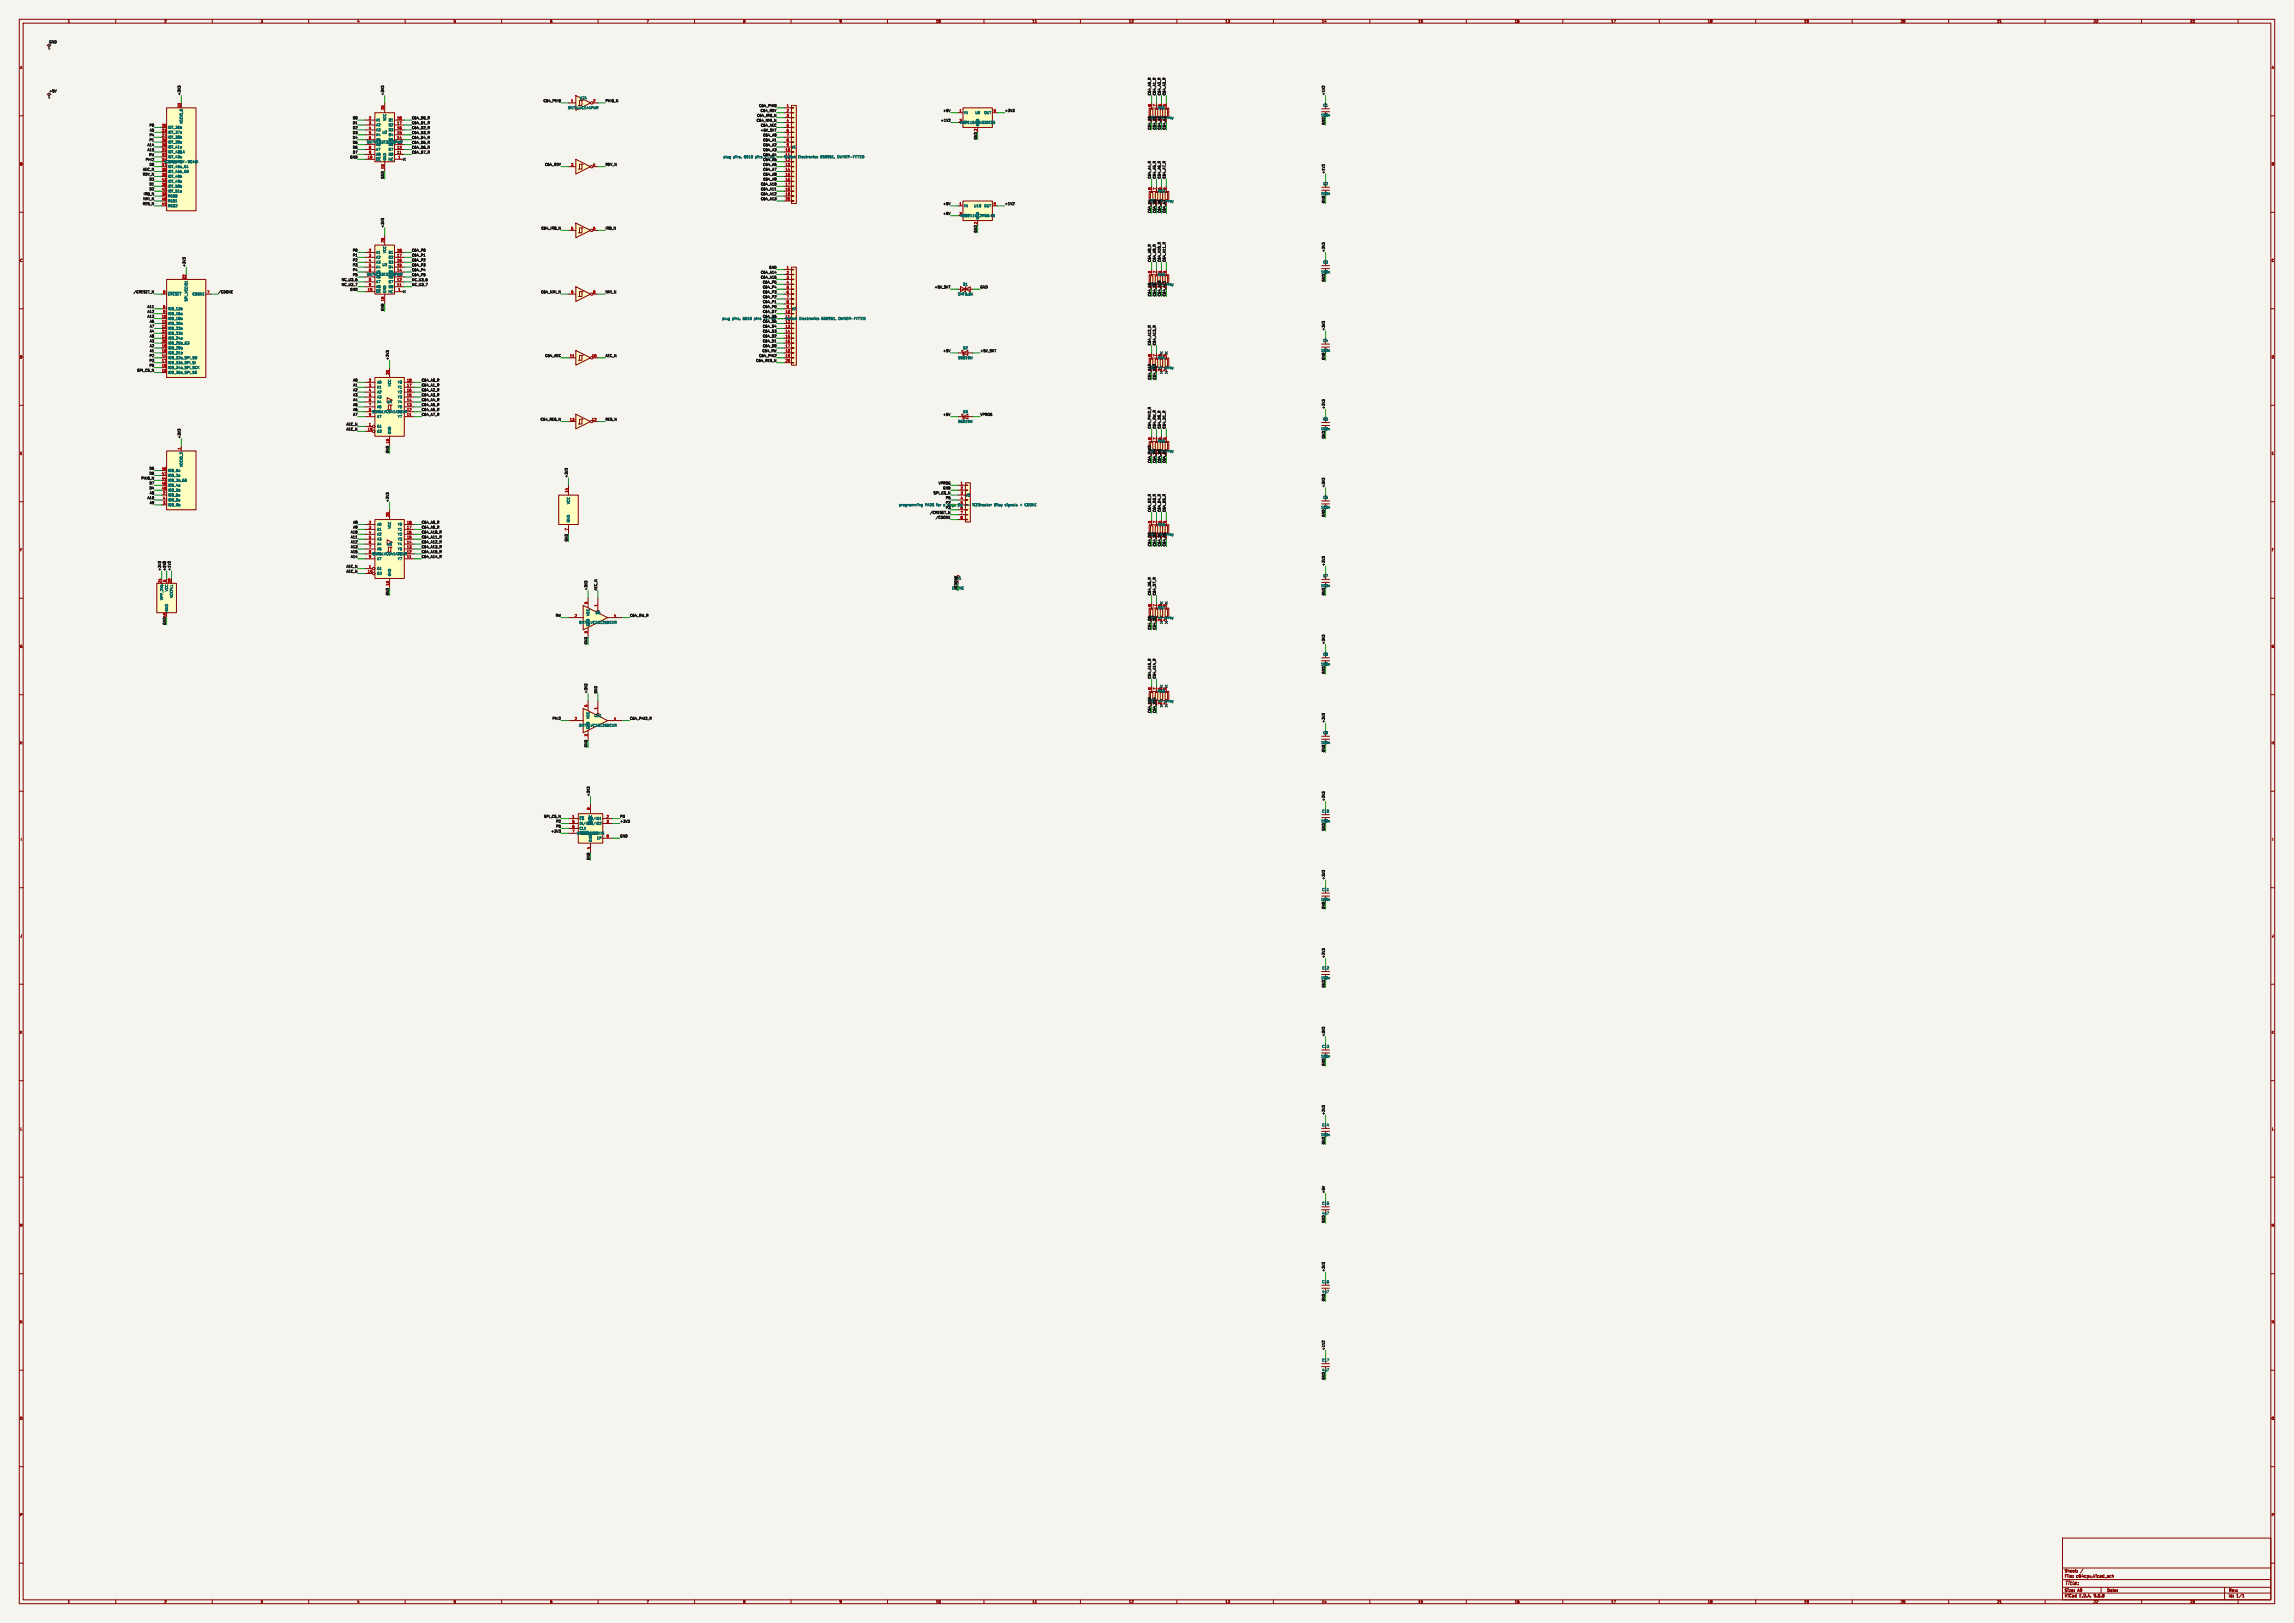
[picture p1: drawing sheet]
<svg xmlns="http://www.w3.org/2000/svg" width="1189mm" height="841mm" viewBox="0 0 1189 841" stroke-linecap="round" stroke-linejoin="round" font-family="sans-serif">
<defs><g id="words">
<text font-size="2.8" fill="#840000" x="1070" y="822">Title:</text>
<g font-size="2.1" fill="#840000">
<text x="1070" y="815">Sheet:</text>
<text x="1070" y="818">File:</text>
<text x="1076" y="818">c64cpu.kicad_sch</text>
<text x="1070" y="828">KiCad</text>
<text x="1070" y="825">Size:</text>
<text x="1077" y="825">A0</text>
<text x="1078" y="828">E.D.A.</text>
<text x="1085" y="828">9.0.8</text>
<text x="1092" y="825">Date:</text>
<text x="1155" y="825">Rev:</text>
<text x="1155" y="828">Id:</text>
<text x="1159" y="828">1/1</text>
</g>
<g font-size="1.8" fill="#840000">
<text x="35" y="12">1</text>
<text x="85" y="12">2</text>
<text x="135" y="12">3</text>
<text x="185" y="12">4</text>
<text x="235" y="12">5</text>
<text x="285" y="12">6</text>
<text x="335" y="12">7</text>
<text x="385" y="12">8</text>
<text x="435" y="12">9</text>
<text x="485" y="12">10</text>
<text x="535" y="12">11</text>
<text x="585" y="12">12</text>
<text x="635" y="12">13</text>
<text x="685" y="12">14</text>
<text x="735" y="12">15</text>
<text x="785" y="12">16</text>
<text x="835" y="12">17</text>
<text x="885" y="12">18</text>
<text x="935" y="12">19</text>
<text x="985" y="12">20</text>
<text x="1035" y="12">21</text>
<text x="1085" y="12">22</text>
<text x="1135" y="12">23</text>
<text x="10" y="36">A</text>
<text x="1177" y="36">A</text>
<text x="10" y="86">B</text>
<text x="1177" y="86">B</text>
<text x="10" y="136">C</text>
<text x="1177" y="136">C</text>
<text x="10" y="186">D</text>
<text x="1177" y="186">D</text>
<text x="10" y="236">E</text>
<text x="1177" y="236">E</text>
<text x="10" y="286">F</text>
<text x="1177" y="286">F</text>
<text x="10" y="336">G</text>
<text x="1177" y="336">G</text>
<text x="10" y="386">H</text>
<text x="1177" y="386">H</text>
<text x="11" y="436">I</text>
<text x="1178" y="436">I</text>
<text x="10" y="486">J</text>
<text x="1177" y="486">J</text>
<text x="10" y="536">K</text>
<text x="1177" y="536">K</text>
<text x="10" y="586">L</text>
<text x="1177" y="586">L</text>
<text x="10" y="636">M</text>
<text x="1177" y="636">M</text>
<text x="10" y="686">N</text>
<text x="1177" y="686">N</text>
<text x="10" y="736">O</text>
<text x="1177" y="736">O</text>
<text x="10" y="786">P</text>
<text x="1177" y="786">P</text>
<text x="35" y="831">1</text>
<text x="85" y="831">2</text>
<text x="135" y="831">3</text>
<text x="185" y="831">4</text>
<text x="235" y="831">5</text>
<text x="285" y="831">6</text>
<text x="335" y="831">7</text>
<text x="385" y="831">8</text>
<text x="435" y="831">9</text>
<text x="485" y="831">10</text>
<text x="535" y="831">11</text>
<text x="585" y="831">12</text>
<text x="635" y="831">13</text>
<text x="685" y="831">14</text>
<text x="735" y="831">15</text>
<text x="785" y="831">16</text>
<text x="835" y="831">17</text>
<text x="885" y="831">18</text>
<text x="935" y="831">19</text>
<text x="985" y="831">20</text>
<text x="1035" y="831">21</text>
<text x="1085" y="831">22</text>
<text x="1135" y="831">23</text>
</g>
<g font-size="1.8" fill="#0f0f0f">
<text x="25" y="23">GND</text>
<text x="25" y="48">+5V</text>
<text x="94" y="50" transform="rotate(-90 94 50)">+3V3</text>
<text x="199" y="50" transform="rotate(-90 199 50)">+3V3</text>
<text x="282" y="53">C64_PHI0</text>
<text x="314" y="53">PHI0_N</text>
<text x="597" y="50" transform="rotate(-90 597 50)">C64_A0_R</text>
<text x="599" y="50" transform="rotate(-90 599 50)">C64_A1_R</text>
<text x="602" y="50" transform="rotate(-90 602 50)">C64_A2_R</text>
<text x="604" y="50" transform="rotate(-90 604 50)">C64_A3_R</text>
<text x="687" y="50" transform="rotate(-90 687 50)">+1V2</text>
<text x="393" y="56">C64_PHI0</text>
<text x="394" y="58">C64_RDY</text>
<text x="489" y="58">+5V</text>
<text x="521" y="58">+3V3</text>
<text x="77" y="66">P0</text>
<text x="183" y="62">D0</text>
<text x="183" y="64">D1</text>
<text x="213" y="64">C64_D1_R</text>
<text x="213" y="62">C64_D0_R</text>
<text x="392" y="63">C64_NMI_N</text>
<text x="392" y="61">C64_IRQ_N</text>
<text x="394" y="66">C64_AEC</text>
<text x="487" y="63">+1V2</text>
<text x="596" y="62">33R</text>
<text x="597" y="63" transform="rotate(-90 597 63)">1</text>
<text x="599" y="63" transform="rotate(-90 599 63)">2</text>
<text x="600" y="62">x4</text>
<text x="602" y="63" transform="rotate(-90 602 63)">3</text>
<text x="604" y="62">array</text>
<text x="604" y="63" transform="rotate(-90 604 63)">4</text>
<text x="685" y="61">100n</text>
<text x="687" y="65" transform="rotate(-90 687 65)">GND</text>
<text x="77" y="71">P4</text>
<text x="78" y="68">A5</text>
<text x="183" y="70">D3</text>
<text x="183" y="67">D2</text>
<text x="213" y="70">C64_D3_R</text>
<text x="213" y="67">C64_D2_R</text>
<text x="394" y="68">+5V_SKT</text>
<text x="395" y="71">C64_A0</text>
<text x="597" y="67" transform="rotate(-90 597 67)">C64_A0</text>
<text x="599" y="67" transform="rotate(-90 599 67)">C64_A1</text>
<text x="602" y="67" transform="rotate(-90 602 67)">C64_A2</text>
<text x="604" y="67" transform="rotate(-90 604 67)">C64_A3</text>
<text x="76" y="76">A14</text>
<text x="77" y="73">P1</text>
<text x="183" y="77">D6</text>
<text x="183" y="75">D5</text>
<text x="183" y="72">D4</text>
<text x="213" y="77">C64_D6_R</text>
<text x="213" y="75">C64_D5_R</text>
<text x="213" y="72">C64_D4_R</text>
<text x="395" y="76">C64_A2</text>
<text x="395" y="73">C64_A1</text>
<text x="506" y="72" transform="rotate(-90 506 72)">GND 2</text>
<text x="75" y="83">PHI2</text>
<text x="76" y="78">A15</text>
<text x="77" y="81">RW</text>
<text x="181" y="82">GND</text>
<text x="183" y="80">D7</text>
<text x="213" y="80">C64_D7_R</text>
<text x="395" y="81">C64_A4</text>
<text x="395" y="78">C64_A3</text>
<text x="395" y="83">C64_A5</text>
<text x="397" y="82">1-20</text>
<text x="74" y="89">AEC_N</text>
<text x="77" y="86">D0</text>
<text x="282" y="86">C64_RDY</text>
<text x="314" y="86">RDY_N</text>
<text x="395" y="89">C64_A7</text>
<text x="395" y="86">C64_A6</text>
<text x="74" y="91">RDY_N</text>
<text x="77" y="94">D3</text>
<text x="199" y="93" transform="rotate(-90 199 93)">GND 10</text>
<text x="395" y="91">C64_A8</text>
<text x="395" y="94">C64_A9</text>
<text x="597" y="93" transform="rotate(-90 597 93)">C64_A4_R</text>
<text x="599" y="93" transform="rotate(-90 599 93)">C64_A5_R</text>
<text x="602" y="93" transform="rotate(-90 602 93)">C64_A6_R</text>
<text x="604" y="93" transform="rotate(-90 604 93)">C64_A7_R</text>
<text x="687" y="90" transform="rotate(-90 687 90)">+1V2</text>
<text x="74" y="101">IRQ_N</text>
<text x="77" y="99">D2</text>
<text x="77" y="96">D1</text>
<text x="394" y="99">C64_A11</text>
<text x="394" y="101">C64_A12</text>
<text x="394" y="96">C64_A10</text>
<text x="685" y="101">100n</text>
<text x="74" y="106">RES_N</text>
<text x="74" y="104">NMI_N</text>
<text x="394" y="104">C64_A13</text>
<text x="489" y="106">+5V</text>
<text x="521" y="106">+1V2</text>
<text x="596" y="105">33R</text>
<text x="597" y="106" transform="rotate(-90 597 106)">1</text>
<text x="599" y="106" transform="rotate(-90 599 106)">2</text>
<text x="600" y="105">x4</text>
<text x="602" y="106" transform="rotate(-90 602 106)">3</text>
<text x="604" y="106" transform="rotate(-90 604 106)">4</text>
<text x="687" y="105" transform="rotate(-90 687 105)">GND</text>
<text x="489" y="111">+5V</text>
<text x="597" y="110" transform="rotate(-90 597 110)">C64_A4</text>
<text x="599" y="110" transform="rotate(-90 599 110)">C64_A5</text>
<text x="602" y="110" transform="rotate(-90 602 110)">C64_A6</text>
<text x="604" y="110" transform="rotate(-90 604 110)">C64_A7</text>
<text x="199" y="118" transform="rotate(-90 199 118)">+3V3</text>
<text x="280" y="119">C64_IRQ_N</text>
<text x="314" y="119">IRQ_N</text>
<text x="506" y="121" transform="rotate(-90 506 121)">GND 2</text>
<text x="183" y="130">P0</text>
<text x="213" y="130">C64_P0</text>
<text x="687" y="131" transform="rotate(-90 687 131)">+3V3</text>
<text x="183" y="136">P2</text>
<text x="183" y="133">P1</text>
<text x="213" y="136">C64_P2</text>
<text x="213" y="133">C64_P1</text>
<text x="597" y="136" transform="rotate(-90 597 136)">C64_A8_R</text>
<text x="599" y="136" transform="rotate(-90 599 136)">C64_A9_R</text>
<text x="602" y="136" transform="rotate(-90 602 136)">C64_A10_R</text>
<text x="604" y="136" transform="rotate(-90 604 136)">C64_A11_R</text>
<text x="96" y="138" transform="rotate(-90 96 138)">+3V3</text>
<text x="183" y="143">P5</text>
<text x="183" y="141">P4</text>
<text x="183" y="138">P3</text>
<text x="213" y="143">C64_P5</text>
<text x="213" y="141">C64_P4</text>
<text x="213" y="138">C64_P3</text>
<text x="394" y="142">C64_A14</text>
<text x="399" y="139">GND</text>
<text x="685" y="142">100n</text>
<text x="177" y="148">NC_U3_7</text>
<text x="177" y="146">NC_U3_6</text>
<text x="213" y="148">NC_U3_7</text>
<text x="213" y="146">NC_U3_6</text>
<text x="394" y="144">C64_A15</text>
<text x="395" y="150">C64_P4</text>
<text x="395" y="147">C64_P5</text>
<text x="484" y="150">+5V_SKT</text>
<text x="508" y="150">GND</text>
<text x="596" y="148">33R</text>
<text x="597" y="149" transform="rotate(-90 597 149)">1</text>
<text x="599" y="149" transform="rotate(-90 599 149)">2</text>
<text x="600" y="148">x4</text>
<text x="602" y="149" transform="rotate(-90 602 149)">3</text>
<text x="604" y="148">array</text>
<text x="604" y="149" transform="rotate(-90 604 149)">4</text>
<text x="687" y="146" transform="rotate(-90 687 146)">GND</text>
<text x="69" y="152">/CRESET_N</text>
<text x="113" y="152">/CDONE</text>
<text x="181" y="151">GND</text>
<text x="280" y="152">C64_NMI_N</text>
<text x="314" y="152">NMI_N</text>
<text x="395" y="152">C64_P3</text>
<text x="395" y="155">C64_P2</text>
<text x="597" y="154" transform="rotate(-90 597 154)">C64_A8</text>
<text x="599" y="154" transform="rotate(-90 599 154)">C64_A9</text>
<text x="602" y="154" transform="rotate(-90 602 154)">C64_A10</text>
<text x="604" y="154" transform="rotate(-90 604 154)">C64_A11</text>
<text x="76" y="160">A11</text>
<text x="199" y="161" transform="rotate(-90 199 161)">GND 10</text>
<text x="395" y="157">C64_P1</text>
<text x="395" y="160">C64_P0</text>
<text x="76" y="162">A12</text>
<text x="76" y="165">A13</text>
<text x="78" y="167">A6</text>
<text x="395" y="167">C64_D5</text>
<text x="395" y="165">C64_D6</text>
<text x="395" y="162">C64_D7</text>
<text x="396" y="166">21-40</text>
<text x="78" y="172">A4</text>
<text x="78" y="170">A7</text>
<text x="395" y="170">C64_D4</text>
<text x="395" y="172">C64_D3</text>
<text x="687" y="171" transform="rotate(-90 687 171)">+3V3</text>
<text x="78" y="180">A2</text>
<text x="78" y="177">A3</text>
<text x="78" y="175">A0</text>
<text x="395" y="180">C64_D0</text>
<text x="395" y="177">C64_D1</text>
<text x="395" y="175">C64_D2</text>
<text x="597" y="179" transform="rotate(-90 597 179)">C64_A12_R</text>
<text x="599" y="179" transform="rotate(-90 599 179)">C64_A13_R</text>
<text x="77" y="185">P2</text>
<text x="78" y="183">A1</text>
<text x="282" y="185">C64_AEC</text>
<text x="314" y="185">AEC_N</text>
<text x="393" y="185">C64_PHI2</text>
<text x="395" y="183">C64_RW</text>
<text x="489" y="183">+5V</text>
<text x="508" y="183">+5V_SKT</text>
<text x="685" y="182">100n</text>
<text x="77" y="190">P5</text>
<text x="77" y="188">P3</text>
<text x="202" y="187" transform="rotate(-90 202 187)">+3V3</text>
<text x="392" y="188">C64_RES_N</text>
<text x="596" y="191">33R</text>
<text x="687" y="187" transform="rotate(-90 687 187)">GND</text>
<text x="71" y="193">SPI_CS_N</text>
<text x="183" y="198">A0</text>
<text x="218" y="198">C64_A0_R</text>
<text x="597" y="197" transform="rotate(-90 597 197)">C64_A12</text>
<text x="597" y="192" transform="rotate(-90 597 192)">1</text>
<text x="599" y="197" transform="rotate(-90 599 197)">C64_A13</text>
<text x="599" y="192" transform="rotate(-90 599 192)">2</text>
<text x="183" y="203">A2</text>
<text x="183" y="200">A1</text>
<text x="218" y="203">C64_A2_R</text>
<text x="218" y="200">C64_A1_R</text>
<text x="183" y="205">A3</text>
<text x="183" y="208">A4</text>
<text x="218" y="208">C64_A4_R</text>
<text x="218" y="205">C64_A3_R</text>
<text x="183" y="216">A7</text>
<text x="183" y="213">A6</text>
<text x="183" y="210">A5</text>
<text x="218" y="213">C64_A6_R</text>
<text x="218" y="210">C64_A5_R</text>
<text x="218" y="216">C64_A7_R</text>
<text x="489" y="216">+5V</text>
<text x="508" y="216">VPROG</text>
<text x="687" y="212" transform="rotate(-90 687 212)">+3V3</text>
<text x="179" y="221">AEC_N</text>
<text x="280" y="218">C64_RES_N</text>
<text x="314" y="218">RES_N</text>
<text x="94" y="227" transform="rotate(-90 94 227)">+3V3</text>
<text x="179" y="223">AEC_N</text>
<text x="597" y="222" transform="rotate(-90 597 222)">C64_PHI2_R</text>
<text x="599" y="222" transform="rotate(-90 599 222)">C64_RW_R</text>
<text x="602" y="222" transform="rotate(-90 602 222)">C64_D0_R</text>
<text x="604" y="222" transform="rotate(-90 604 222)">C64_D1_R</text>
<text x="685" y="223">100n</text>
<text x="687" y="227" transform="rotate(-90 687 227)">GND</text>
<text x="202" y="235" transform="rotate(-90 202 235)">GND 10</text>
<text x="596" y="235">33R</text>
<text x="597" y="236" transform="rotate(-90 597 236)">1</text>
<text x="599" y="236" transform="rotate(-90 599 236)">2</text>
<text x="600" y="235">x4</text>
<text x="602" y="236" transform="rotate(-90 602 236)">3</text>
<text x="604" y="235">array</text>
<text x="604" y="236" transform="rotate(-90 604 236)">4</text>
<text x="77" y="243">D5</text>
<text x="597" y="240" transform="rotate(-90 597 240)">C64_PHI2</text>
<text x="599" y="240" transform="rotate(-90 599 240)">C64_RW</text>
<text x="602" y="240" transform="rotate(-90 602 240)">C64_D0</text>
<text x="604" y="240" transform="rotate(-90 604 240)">C64_D1</text>
<text x="73" y="249">PHI0_N</text>
<text x="77" y="251">D7</text>
<text x="77" y="246">D6</text>
<text x="294" y="248" transform="rotate(-90 294 248)">+3V3</text>
<text x="486" y="251">VPROG</text>
<text x="77" y="254">D4</text>
<text x="78" y="256">A8</text>
<text x="484" y="256">SPI_CS_N</text>
<text x="489" y="254">GND</text>
<text x="687" y="253" transform="rotate(-90 687 253)">+3V3</text>
<text x="76" y="259">A10</text>
<text x="78" y="261">A9</text>
<text x="202" y="260" transform="rotate(-90 202 260)">+3V3</text>
<text x="490" y="264">P3</text>
<text x="490" y="261">P2</text>
<text x="490" y="259">P5</text>
<text x="685" y="264">100n</text>
<text x="482" y="266">/CRESET_N</text>
<text x="485" y="269">/CDONE</text>
<text x="597" y="265" transform="rotate(-90 597 265)">C64_D2_R</text>
<text x="599" y="265" transform="rotate(-90 599 265)">C64_D3_R</text>
<text x="602" y="265" transform="rotate(-90 602 265)">C64_D4_R</text>
<text x="604" y="265" transform="rotate(-90 604 265)">C64_D5_R</text>
<text x="687" y="268" transform="rotate(-90 687 268)">GND</text>
<text x="183" y="274">A9</text>
<text x="183" y="271">A8</text>
<text x="218" y="271">C64_A8_R</text>
<text x="218" y="274">C64_A9_R</text>
<text x="182" y="282">A12</text>
<text x="182" y="279">A11</text>
<text x="182" y="277">A10</text>
<text x="218" y="279">C64_A11_R</text>
<text x="218" y="282">C64_A12_R</text>
<text x="218" y="277">C64_A10_R</text>
<text x="294" y="281" transform="rotate(-90 294 281)">GND</text>
<text x="596" y="278">33R</text>
<text x="597" y="279" transform="rotate(-90 597 279)">1</text>
<text x="599" y="279" transform="rotate(-90 599 279)">2</text>
<text x="600" y="278">x4</text>
<text x="602" y="279" transform="rotate(-90 602 279)">3</text>
<text x="604" y="278">array</text>
<text x="604" y="279" transform="rotate(-90 604 279)">4</text>
<text x="182" y="284">A13</text>
<text x="182" y="287">A15</text>
<text x="218" y="284">C64_A13_R</text>
<text x="218" y="287">C64_A15_R</text>
<text x="597" y="283" transform="rotate(-90 597 283)">C64_D2</text>
<text x="599" y="283" transform="rotate(-90 599 283)">C64_D3</text>
<text x="602" y="283" transform="rotate(-90 602 283)">C64_D4</text>
<text x="604" y="283" transform="rotate(-90 604 283)">C64_D5</text>
<text x="182" y="289">A14</text>
<text x="218" y="289">C64_A14_R</text>
<text x="687" y="293" transform="rotate(-90 687 293)">+3V3</text>
<text x="83" y="296" transform="rotate(-90 83 296)">+3V3</text>
<text x="86" y="296" transform="rotate(-90 86 296)">+1V2</text>
<text x="89" y="296" transform="rotate(-90 89 296)">+1V2</text>
<text x="179" y="297">AEC_N</text>
<text x="179" y="294">AEC_N</text>
<text x="493" y="306">CDONE</text>
<text x="495" y="301">TP1</text>
<text x="685" y="304">100n</text>
<text x="202" y="309" transform="rotate(-90 202 309)">GND 10</text>
<text x="304" y="306" transform="rotate(-90 304 306)">+3V3</text>
<text x="310" y="306" transform="rotate(-90 310 306)">AEC_N</text>
<text x="496" y="306" transform="rotate(-90 496 306)">/CDONE</text>
<text x="597" y="309" transform="rotate(-90 597 309)">C64_D6_R</text>
<text x="599" y="309" transform="rotate(-90 599 309)">C64_D7_R</text>
<text x="687" y="309" transform="rotate(-90 687 309)">GND</text>
<text x="86" y="324" transform="rotate(-90 86 324)">GND49</text>
<text x="288" y="320">RW</text>
<text x="326" y="320">C64_RW_R</text>
<text x="596" y="321">33R</text>
<text x="597" y="322" transform="rotate(-90 597 322)">1</text>
<text x="599" y="322" transform="rotate(-90 599 322)">2</text>
<text x="597" y="326" transform="rotate(-90 597 326)">C64_D6</text>
<text x="599" y="326" transform="rotate(-90 599 326)">C64_D7</text>
<text x="304" y="334" transform="rotate(-90 304 334)">GND</text>
<text x="687" y="334" transform="rotate(-90 687 334)">+3V3</text>
<text x="685" y="345">100n</text>
<text x="597" y="352" transform="rotate(-90 597 352)">C64_A15_R</text>
<text x="599" y="352" transform="rotate(-90 599 352)">C64_A14_R</text>
<text x="687" y="349" transform="rotate(-90 687 349)">GND</text>
<text x="304" y="359" transform="rotate(-90 304 359)">+3V3</text>
<text x="310" y="359" transform="rotate(-90 310 359)">GND</text>
<text x="596" y="364">33R</text>
<text x="597" y="365" transform="rotate(-90 597 365)">1</text>
<text x="599" y="365" transform="rotate(-90 599 365)">2</text>
<text x="597" y="370" transform="rotate(-90 597 370)">C64_A15</text>
<text x="599" y="370" transform="rotate(-90 599 370)">C64_A14</text>
<text x="286" y="373">PHI2</text>
<text x="326" y="373">C64_PHI2_R</text>
<text x="687" y="375" transform="rotate(-90 687 375)">+3V3</text>
<text x="304" y="387" transform="rotate(-90 304 387)">GND</text>
<text x="685" y="386">100n</text>
<text x="687" y="390" transform="rotate(-90 687 390)">GND</text>
<text x="306" y="413" transform="rotate(-90 306 413)">+3V3</text>
<text x="687" y="415" transform="rotate(-90 687 415)">+3V3</text>
<text x="282" y="424">SPI_CS_N</text>
<text x="321" y="424">P3</text>
<text x="286" y="431">+3V3</text>
<text x="288" y="426">P2</text>
<text x="288" y="429">P5</text>
<text x="321" y="426">+3V3</text>
<text x="685" y="426">100n</text>
<text x="687" y="431" transform="rotate(-90 687 431)">GND</text>
<text x="321" y="434">GND</text>
<text x="306" y="446" transform="rotate(-90 306 446)">GND</text>
<text x="687" y="456" transform="rotate(-90 687 456)">+3V3</text>
<text x="685" y="467">100n</text>
<text x="687" y="471" transform="rotate(-90 687 471)">GND</text>
<text x="687" y="497" transform="rotate(-90 687 497)">+3V3</text>
<text x="685" y="508">100n</text>
<text x="687" y="512" transform="rotate(-90 687 512)">GND</text>
<text x="687" y="537" transform="rotate(-90 687 537)">+3V3</text>
<text x="685" y="548">100n</text>
<text x="687" y="552" transform="rotate(-90 687 552)">GND</text>
<text x="687" y="578" transform="rotate(-90 687 578)">+3V3</text>
<text x="685" y="589">100n</text>
<text x="687" y="593" transform="rotate(-90 687 593)">GND</text>
<text x="687" y="618" transform="rotate(-90 687 618)">+5V</text>
<text x="685" y="630">4u7</text>
<text x="687" y="634" transform="rotate(-90 687 634)">GND</text>
<text x="687" y="659" transform="rotate(-90 687 659)">+3V3</text>
<text x="685" y="670">4u7</text>
<text x="687" y="674" transform="rotate(-90 687 674)">GND</text>
<text x="687" y="700" transform="rotate(-90 687 700)">+1V2</text>
<text x="685" y="711">4u7</text>
<text x="687" y="715" transform="rotate(-90 687 715)">GND</text>
</g>
<g font-size="1.8" fill="#a90000">
<text x="296" y="53">1</text>
<text x="307" y="53">2</text>
<text x="94" y="56" transform="rotate(-90 94 56)">33</text>
<text x="199" y="57" transform="rotate(-90 199 57)">20</text>
<text x="408" y="56">1</text>
<text x="408" y="58">2</text>
<text x="497" y="58">1</text>
<text x="515" y="58">5</text>
<text x="597" y="55" transform="rotate(-90 597 55)">8</text>
<text x="599" y="55" transform="rotate(-90 599 55)">7</text>
<text x="84" y="66">25</text>
<text x="191" y="62">2</text>
<text x="191" y="65">3</text>
<text x="206" y="62">18</text>
<text x="206" y="65">17</text>
<text x="408" y="61">3</text>
<text x="408" y="63">4</text>
<text x="408" y="66">5</text>
<text x="497" y="63">3</text>
<text x="84" y="68">23</text>
<text x="84" y="71">27</text>
<text x="191" y="67">4</text>
<text x="191" y="70">5</text>
<text x="206" y="67">16</text>
<text x="206" y="70">15</text>
<text x="408" y="68">6</text>
<text x="408" y="71">7</text>
<text x="84" y="73">26</text>
<text x="84" y="76">28</text>
<text x="191" y="72">6</text>
<text x="191" y="77">8</text>
<text x="206" y="72">14</text>
<text x="206" y="77">12</text>
<text x="408" y="73">8</text>
<text x="408" y="76">9</text>
<text x="84" y="78">31</text>
<text x="84" y="81">32</text>
<text x="190" y="82">19</text>
<text x="191" y="80">9</text>
<text x="206" y="80">11</text>
<text x="206" y="82">1</text>
<text x="407" y="78">10</text>
<text x="84" y="86">37</text>
<text x="84" y="89">35</text>
<text x="296" y="86">3</text>
<text x="307" y="86">4</text>
<text x="407" y="86">13</text>
<text x="407" y="89">14</text>
<text x="84" y="91">36</text>
<text x="84" y="94">43</text>
<text x="407" y="91">15</text>
<text x="407" y="94">16</text>
<text x="84" y="96">38</text>
<text x="84" y="99">42</text>
<text x="84" y="101">39</text>
<text x="407" y="96">17</text>
<text x="407" y="99">18</text>
<text x="407" y="101">19</text>
<text x="597" y="98" transform="rotate(-90 597 98)">8</text>
<text x="599" y="98" transform="rotate(-90 599 98)">7</text>
<text x="84" y="104">40</text>
<text x="84" y="106">41</text>
<text x="407" y="104">20</text>
<text x="497" y="106">1</text>
<text x="515" y="106">5</text>
<text x="296" y="119">5</text>
<text x="307" y="119">6</text>
<text x="199" y="126" transform="rotate(-90 199 126)">20</text>
<text x="191" y="131">2</text>
<text x="206" y="131">18</text>
<text x="191" y="133">3</text>
<text x="191" y="136">4</text>
<text x="206" y="133">17</text>
<text x="206" y="136">16</text>
<text x="191" y="138">5</text>
<text x="191" y="141">6</text>
<text x="206" y="138">15</text>
<text x="206" y="141">14</text>
<text x="408" y="139">1</text>
<text x="408" y="142">2</text>
<text x="597" y="142" transform="rotate(-90 597 142)">8</text>
<text x="599" y="142" transform="rotate(-90 599 142)">7</text>
<text x="96" y="145" transform="rotate(-90 96 145)">22</text>
<text x="191" y="146">8</text>
<text x="191" y="148">9</text>
<text x="206" y="146">12</text>
<text x="206" y="148">11</text>
<text x="408" y="145">3</text>
<text x="408" y="147">4</text>
<text x="408" y="150">5</text>
<text x="84" y="152">8</text>
<text x="107" y="152">7</text>
<text x="190" y="151">19</text>
<text x="206" y="151">1</text>
<text x="296" y="152">9</text>
<text x="307" y="152">8</text>
<text x="408" y="152">6</text>
<text x="408" y="155">7</text>
<text x="84" y="160">6</text>
<text x="408" y="157">8</text>
<text x="408" y="160">9</text>
<text x="84" y="165">10</text>
<text x="84" y="167">11</text>
<text x="84" y="162">9</text>
<text x="407" y="162">10</text>
<text x="84" y="170">12</text>
<text x="84" y="172">21</text>
<text x="407" y="170">13</text>
<text x="407" y="172">14</text>
<text x="84" y="175">13</text>
<text x="84" y="178">20</text>
<text x="407" y="175">15</text>
<text x="407" y="178">16</text>
<text x="84" y="180">19</text>
<text x="84" y="183">18</text>
<text x="84" y="185">14</text>
<text x="295" y="185">11</text>
<text x="307" y="185">10</text>
<text x="407" y="180">17</text>
<text x="407" y="183">18</text>
<text x="407" y="185">19</text>
<text x="597" y="185" transform="rotate(-90 597 185)">8</text>
<text x="599" y="185" transform="rotate(-90 599 185)">7</text>
<text x="604" y="185" transform="rotate(-90 604 185)">5</text>
<text x="84" y="188">17</text>
<text x="84" y="190">15</text>
<text x="407" y="188">20</text>
<text x="84" y="193">16</text>
<text x="191" y="198">2</text>
<text x="202" y="194" transform="rotate(-90 202 194)">20</text>
<text x="211" y="198">18</text>
<text x="602" y="192" transform="rotate(-90 602 192)">3</text>
<text x="191" y="200">3</text>
<text x="191" y="203">4</text>
<text x="211" y="200">17</text>
<text x="211" y="203">16</text>
<text x="191" y="205">5</text>
<text x="191" y="208">6</text>
<text x="211" y="205">15</text>
<text x="211" y="208">14</text>
<text x="191" y="211">7</text>
<text x="191" y="213">8</text>
<text x="191" y="216">9</text>
<text x="211" y="211">13</text>
<text x="211" y="216">11</text>
<text x="191" y="221">1</text>
<text x="295" y="218">13</text>
<text x="307" y="218">12</text>
<text x="190" y="223">19</text>
<text x="94" y="233" transform="rotate(-90 94 233)">1</text>
<text x="597" y="228" transform="rotate(-90 597 228)">8</text>
<text x="599" y="228" transform="rotate(-90 599 228)">7</text>
<text x="84" y="244">46</text>
<text x="84" y="246">47</text>
<text x="84" y="249">44</text>
<text x="84" y="251">48</text>
<text x="498" y="251">1</text>
<text x="84" y="254">45</text>
<text x="84" y="256">2</text>
<text x="294" y="255" transform="rotate(-90 294 255)">14</text>
<text x="498" y="254">2</text>
<text x="498" y="256">3</text>
<text x="84" y="259">4</text>
<text x="84" y="261">3</text>
<text x="498" y="259">4</text>
<text x="202" y="268" transform="rotate(-90 202 268)">20</text>
<text x="498" y="266">7</text>
<text x="498" y="269">8</text>
<text x="191" y="272">2</text>
<text x="191" y="274">3</text>
<text x="211" y="272">18</text>
<text x="211" y="274">17</text>
<text x="294" y="275" transform="rotate(-90 294 275)">7</text>
<text x="597" y="271" transform="rotate(-90 597 271)">8</text>
<text x="599" y="271" transform="rotate(-90 599 271)">7</text>
<text x="191" y="277">4</text>
<text x="191" y="279">5</text>
<text x="191" y="282">6</text>
<text x="211" y="277">16</text>
<text x="211" y="279">15</text>
<text x="211" y="282">14</text>
<text x="191" y="284">7</text>
<text x="191" y="287">8</text>
<text x="211" y="284">13</text>
<text x="191" y="289">9</text>
<text x="211" y="289">11</text>
<text x="190" y="297">19</text>
<text x="191" y="294">1</text>
<text x="84" y="302" transform="rotate(-90 84 302)">24</text>
<text x="86" y="302" transform="rotate(-90 86 302)">5</text>
<text x="89" y="302" transform="rotate(-90 89 302)">29</text>
<text x="305" y="313" transform="rotate(-90 305 313)">5</text>
<text x="310" y="314" transform="rotate(-90 310 314)">1</text>
<text x="597" y="314" transform="rotate(-90 597 314)">8</text>
<text x="599" y="314" transform="rotate(-90 599 314)">7</text>
<text x="298" y="320">2</text>
<text x="318" y="320">4</text>
<text x="602" y="322" transform="rotate(-90 602 322)">3</text>
<text x="305" y="328" transform="rotate(-90 305 328)">3</text>
<text x="597" y="358" transform="rotate(-90 597 358)">8</text>
<text x="599" y="358" transform="rotate(-90 599 358)">7</text>
<text x="602" y="365" transform="rotate(-90 602 365)">3</text>
<text x="305" y="366" transform="rotate(-90 305 366)">5</text>
<text x="310" y="368" transform="rotate(-90 310 368)">1</text>
<text x="298" y="373">2</text>
<text x="318" y="373">4</text>
<text x="305" y="382" transform="rotate(-90 305 382)">3</text>
<text x="306" y="420" transform="rotate(-90 306 420)">8</text>
<text x="296" y="424">1</text>
<text x="314" y="424">2</text>
<text x="296" y="426">5</text>
<text x="296" y="429">6</text>
<text x="296" y="432">7</text>
<text x="314" y="426">3</text>
<text x="314" y="434">9</text>
<text x="306" y="440" transform="rotate(-90 306 440)">4</text>
</g>
<g font-size="1.8" fill="#006464">
<text x="300" y="52">U7A</text>
<text x="294" y="57">SN74LVC14APWR</text>
<text x="500" y="59">IN</text>
<text x="505" y="59">U9</text>
<text x="510" y="59">OUT</text>
<text x="600" y="57">RN1</text>
<text x="602" y="55" transform="rotate(-90 602 55)">6</text>
<text x="604" y="55" transform="rotate(-90 604 55)">5</text>
<text x="686" y="55">C1</text>
<text x="95" y="64" transform="rotate(-90 95 64)">VCCIO_0</text>
<text x="195" y="63">A1</text>
<text x="195" y="66">A2</text>
<text x="200" y="63" transform="rotate(-90 200 63)">VCC</text>
<text x="201" y="63">B1</text>
<text x="201" y="66">B2</text>
<text x="498" y="64">NCP115ASN330T2G</text>
<text x="500" y="64">EN</text>
<text x="508" y="66" transform="rotate(-90 508 66)">GND</text>
<text x="87" y="67">IOT_36b</text>
<text x="87" y="69">IOT_37a</text>
<text x="87" y="72">IOT_38b</text>
<text x="195" y="68">A3</text>
<text x="195" y="71">A4</text>
<text x="198" y="69">U2</text>
<text x="201" y="68">B3</text>
<text x="201" y="71">B4</text>
<text x="87" y="75">IOT_39a</text>
<text x="87" y="77">IOT_41a</text>
<text x="190" y="75">SN74CB3T3245PWR</text>
<text x="191" y="75">7</text>
<text x="195" y="73">A5</text>
<text x="195" y="76">A6</text>
<text x="201" y="73">B5</text>
<text x="201" y="76">B6</text>
<text x="206" y="75">13</text>
<text x="410" y="77">J1</text>
<text x="84" y="84">34</text>
<text x="87" y="80">IOT_42b</text>
<text x="87" y="82">IOT_43a</text>
<text x="92" y="80">U1A</text>
<text x="195" y="78">A7</text>
<text x="195" y="81">A8</text>
<text x="195" y="83">~{OE}</text>
<text x="200" y="83" transform="rotate(-90 200 83)">GND</text>
<text x="201" y="83">NC</text>
<text x="201" y="78">B7</text>
<text x="201" y="81">B8</text>
<text x="375" y="82">plug</text>
<text x="380" y="82">pins,</text>
<text x="386" y="82">6510</text>
<text x="392" y="82">pins</text>
<text x="407" y="81">11</text>
<text x="407" y="84">12</text>
<text x="408" y="82">Switch</text>
<text x="415" y="82">Electronics</text>
<text x="427" y="82">550951,</text>
<text x="436" y="82">OWNER-FITTED</text>
<text x="85" y="85">ICE40UP5K-SG48I</text>
<text x="87" y="85">IOT_44b</text>
<text x="87" y="87">IOT_45a_G1</text>
<text x="87" y="90">IOT_46b_G0</text>
<text x="87" y="92">IOT_48b</text>
<text x="87" y="95">IOT_49a</text>
<text x="87" y="97">IOT_50b</text>
<text x="87" y="100">IOT_51a</text>
<text x="600" y="100">RN2</text>
<text x="602" y="98" transform="rotate(-90 602 98)">6</text>
<text x="604" y="98" transform="rotate(-90 604 98)">5</text>
<text x="686" y="96">C2</text>
<text x="87" y="102">RGB0</text>
<text x="87" y="105">RGB1</text>
<text x="87" y="108">RGB2</text>
<text x="500" y="108">IN</text>
<text x="505" y="108">U10</text>
<text x="510" y="108">OUT</text>
<text x="604" y="105">array</text>
<text x="497" y="112">3</text>
<text x="498" y="113">ME6211C12M5G-N</text>
<text x="500" y="113">EN</text>
<text x="508" y="114" transform="rotate(-90 508 114)">GND</text>
<text x="195" y="132">A1</text>
<text x="200" y="131" transform="rotate(-90 200 131)">VCC</text>
<text x="201" y="132">B1</text>
<text x="195" y="134">A2</text>
<text x="195" y="137">A3</text>
<text x="201" y="134">B2</text>
<text x="201" y="137">B3</text>
<text x="686" y="137">C3</text>
<text x="190" y="143">SN74CB3T3245PWR</text>
<text x="191" y="143">7</text>
<text x="195" y="139">A4</text>
<text x="195" y="142">A5</text>
<text x="198" y="138">U3</text>
<text x="201" y="139">B4</text>
<text x="201" y="142">B5</text>
<text x="206" y="143">13</text>
<text x="600" y="143">RN3</text>
<text x="602" y="142" transform="rotate(-90 602 142)">6</text>
<text x="604" y="142" transform="rotate(-90 604 142)">5</text>
<text x="195" y="144">A6</text>
<text x="195" y="147">A7</text>
<text x="195" y="149">A8</text>
<text x="201" y="144">B6</text>
<text x="201" y="147">B7</text>
<text x="201" y="149">B8</text>
<text x="499" y="148">D1</text>
<text x="87" y="153">~{CRESET}</text>
<text x="100" y="153">CDONE</text>
<text x="195" y="152">~{OE}</text>
<text x="200" y="152" transform="rotate(-90 200 152)">GND</text>
<text x="201" y="152">NC</text>
<text x="496" y="153">SMF6.0A</text>
<text x="87" y="161">IOB_13b</text>
<text x="97" y="156" transform="rotate(-90 97 156)">SPI_VCCIO1</text>
<text x="410" y="161">J2</text>
<text x="87" y="163">IOB_16a</text>
<text x="87" y="166">IOB_18a</text>
<text x="374" y="166">plug</text>
<text x="379" y="166">pins,</text>
<text x="385" y="166">6510</text>
<text x="391" y="166">pins</text>
<text x="407" y="165">11</text>
<text x="407" y="167">12</text>
<text x="408" y="166">Switch</text>
<text x="415" y="166">Electronics</text>
<text x="427" y="166">550951,</text>
<text x="436" y="166">OWNER-FITTED</text>
<text x="87" y="169">IOB_20a</text>
<text x="87" y="171">IOB_22a</text>
<text x="87" y="174">IOB_23b</text>
<text x="87" y="176">IOB_24a</text>
<text x="87" y="179">IOB_25b_G3</text>
<text x="686" y="177">C4</text>
<text x="87" y="181">IOB_29b</text>
<text x="87" y="184">IOB_31b</text>
<text x="499" y="181">D2</text>
<text x="602" y="185" transform="rotate(-90 602 185)">6</text>
<text x="87" y="186">IOB_32a_SPI_SO</text>
<text x="87" y="189">IOB_33b_SPI_SI</text>
<text x="87" y="191">IOB_34a_SPI_SCK</text>
<text x="496" y="186">B5819W</text>
<text x="600" y="186">RN4</text>
<text x="600" y="191">x4</text>
<text x="604" y="191">array</text>
<text x="87" y="194">IOB_35b_SPI_SS</text>
<text x="604" y="192" transform="rotate(-90 604 192)">4</text>
<text x="195" y="199">A0</text>
<text x="195" y="202">A1</text>
<text x="203" y="200" transform="rotate(-90 203 200)">VCC</text>
<text x="206" y="199">Y0</text>
<text x="206" y="202">Y1</text>
<text x="195" y="204">A2</text>
<text x="195" y="207">A3</text>
<text x="195" y="209">A4</text>
<text x="201" y="209">U4</text>
<text x="206" y="204">Y2</text>
<text x="206" y="207">Y3</text>
<text x="206" y="209">Y4</text>
<text x="193" y="214">SN74LVC541ADGVR</text>
<text x="195" y="212">A5</text>
<text x="195" y="214">A6</text>
<text x="206" y="212">Y5</text>
<text x="206" y="214">Y6</text>
<text x="211" y="213">12</text>
<text x="499" y="214">D3</text>
<text x="195" y="217">A7</text>
<text x="195" y="222">G1</text>
<text x="206" y="217">Y7</text>
<text x="496" y="219">B5819W</text>
<text x="686" y="218">C5</text>
<text x="195" y="224">G2</text>
<text x="203" y="225" transform="rotate(-90 203 225)">GND</text>
<text x="600" y="229">RN5</text>
<text x="602" y="228" transform="rotate(-90 602 228)">6</text>
<text x="604" y="228" transform="rotate(-90 604 228)">5</text>
<text x="87" y="245">IOB_0a</text>
<text x="95" y="242" transform="rotate(-90 95 242)">VCCIO_2</text>
<text x="87" y="247">IOB_2a</text>
<text x="87" y="250">IOB_3b_G6</text>
<text x="87" y="252">IOB_4a</text>
<text x="87" y="255">IOB_5b</text>
<text x="87" y="257">IOB_6a</text>
<text x="500" y="257">J3</text>
<text x="87" y="260">IOB_8a</text>
<text x="87" y="262">IOB_9b</text>
<text x="296" y="261" transform="rotate(-90 296 261)">VCC</text>
<text x="466" y="262">programming</text>
<text x="479" y="262">PADS for</text>
<text x="489" y="262">a</text>
<text x="492" y="262">pogo</text>
<text x="497" y="262">jig</text>
<text x="498" y="261">5</text>
<text x="498" y="264">6</text>
<text x="505" y="262">iCEBreaker</text>
<text x="517" y="262">Bitsy</text>
<text x="522" y="262">signals</text>
<text x="530" y="262">+</text>
<text x="533" y="262">CDONE</text>
<text x="686" y="259">C6</text>
<text x="195" y="273">A0</text>
<text x="195" y="275">A1</text>
<text x="203" y="274" transform="rotate(-90 203 274)">VCC</text>
<text x="206" y="273">Y0</text>
<text x="206" y="275">Y1</text>
<text x="296" y="271" transform="rotate(-90 296 271)">GND</text>
<text x="600" y="273">RN6</text>
<text x="602" y="271" transform="rotate(-90 602 271)">6</text>
<text x="604" y="271" transform="rotate(-90 604 271)">5</text>
<text x="195" y="278">A2</text>
<text x="195" y="280">A3</text>
<text x="206" y="278">Y2</text>
<text x="206" y="280">Y3</text>
<text x="193" y="288">SN74LVC541ADGVR</text>
<text x="195" y="283">A4</text>
<text x="195" y="285">A5</text>
<text x="195" y="288">A6</text>
<text x="201" y="283">U5</text>
<text x="206" y="283">Y4</text>
<text x="206" y="285">Y5</text>
<text x="206" y="288">Y6</text>
<text x="211" y="287">12</text>
<text x="195" y="290">A7</text>
<text x="206" y="290">Y7</text>
<text x="195" y="296">G1</text>
<text x="195" y="298">G2</text>
<text x="203" y="299" transform="rotate(-90 203 299)">GND</text>
<text x="686" y="299">C7</text>
<text x="85" y="311" transform="rotate(-90 85 311)">VPP_2V5</text>
<text x="87" y="307" transform="rotate(-90 87 307)">VCC</text>
<text x="90" y="310" transform="rotate(-90 90 310)">VCCPLL</text>
<text x="87" y="317" transform="rotate(-90 87 317)">GND</text>
<text x="600" y="316">RN7</text>
<text x="602" y="314" transform="rotate(-90 602 314)">6</text>
<text x="604" y="314" transform="rotate(-90 604 314)">5</text>
<text x="300" y="323">SN74LVC1G125DCKR</text>
<text x="306" y="319" transform="rotate(-90 306 319)">VCC</text>
<text x="309" y="318">U6</text>
<text x="600" y="321">x4</text>
<text x="604" y="321">array</text>
<text x="604" y="322" transform="rotate(-90 604 322)">4</text>
<text x="306" y="325" transform="rotate(-90 306 325)">GND</text>
<text x="686" y="340">C8</text>
<text x="600" y="359">RN8</text>
<text x="602" y="358" transform="rotate(-90 602 358)">6</text>
<text x="604" y="358" transform="rotate(-90 604 358)">5</text>
<text x="600" y="364">x4</text>
<text x="604" y="364">array</text>
<text x="604" y="365" transform="rotate(-90 604 365)">4</text>
<text x="308" y="372">U11</text>
<text x="300" y="377">SN74LVC1G125DCKR</text>
<text x="306" y="378" transform="rotate(-90 306 378)">GND</text>
<text x="306" y="373" transform="rotate(-90 306 373)">VCC</text>
<text x="686" y="381">C9</text>
<text x="300" y="425">~{CS}DO/IO1</text>
<text x="307" y="426" transform="rotate(-90 307 426)">VCC</text>
<text x="685" y="421">C10</text>
<text x="300" y="428">DI/IO0U8</text>
<text x="300" y="430">CLK</text>
<text x="305" y="428">~{WP}/IO2</text>
<text x="299" y="433">W25Q16JVUXIQ</text>
<text x="300" y="433">~{HOLD}/IO3</text>
<text x="307" y="436" transform="rotate(-90 307 436)">GND</text>
<text x="309" y="435">EP</text>
<text x="685" y="462">C11</text>
<text x="685" y="503">C12</text>
<text x="685" y="543">C13</text>
<text x="685" y="584">C14</text>
<text x="685" y="624">C15</text>
<text x="685" y="665">C16</text>
<text x="685" y="706">C17</text>
</g>
</g></defs>
<path d="M0 0h1189v841h-1189z" fill="#f5f4ef" stroke="#f5f4ef" stroke-width=".52"/>
<g fill="none" stroke="#840000" stroke-width=".52">
<path d="M10 10h1169v821h-1169zM12 12h1165v817h-1165zM60 10v2M110 10v2M160 10v2M210 10v2M260 10v2M310 10v2M360 10v2M410 10v2M460 10v2M510 10v2"/>
<path d="M537 12h.1M560 10v2M610 10v2M660 10v2M710 10v2M760 10v2M810 10v2M860 10v2M910 10v2M960 10v2M1010 10v2M1037 12h.1"/>
<path d="M1060 10v2M1110 10v2M1160 10v2M10 60h2M1177 60h2M10 110h2M1177 110h2M10 160h2M1177 160h2M10 210h2M1177 210h2M10 260h2"/>
<path d="M685 260h4M687 257v2M1177 260h2M685 261h4M687 261v3M10 310h2M1177 310h2M10 360h2M1177 360h2M10 410h2M1177 410h2M10 460h2"/>
<path d="M1177 460h2M10 510h2M1177 510h2M10 560h2M1177 560h2M10 610h2M1177 610h2M10 660h2M1177 660h2M10 710h2M1177 710h2M10 760h2"/>
<path d="M1177 760h2M1069 797h108v32h-108zM10 810h2M1069 818h108M1069 812h108M1075 817h.1M1075 816l-1 1M1077 814h.1M1077 815h.1M1080 813l-2 2M1094 816l-1 1h1M1095 817v-1v1"/>
<path d="M1095 816v1M1177 810h2M60 829v2M110 829v2M160 829v2M210 829v2M260 829v2M310 829v2M360 829v2M410 829v2M460 829v2M510 829v2"/>
<path d="M537 831h.1M560 829v2M610 829v2M660 829v2M710 829v2M760 829v2M810 829v2M860 829v2M910 829v2M960 829v2M1010 829v2M1037 831h.1"/>
<path d="M1060 829v2M1069 825h108M1069 822h108M1089 822v3M1110 829v2M1153 822v7M1160 829v2M1162 828h1M1162 827l1-1v2"/>
</g>
<path d="M689 263h.1" fill="none" stroke="#006464" stroke-width=".52"/>
<path d="M194 127h10v25h-10z" fill="#ffffc2"/>
<g fill="none" stroke="#840000" stroke-width=".52">
<path d="M189 131h5M189 133h5M189 136h5M189 138h5M194 127h10v25h-10zM199 122v5M204 131h6M204 133h6M204 136h6M204 138h6M189 141h5M189 144h5"/>
<path d="M189 146h5M189 149h5M189 151h5M199 152v5M204 141h6M204 144h6M204 146h6M204 149h6M204 151h6M209 151l1 1M210 151l-1 1"/>
</g>
<path d="M207 148h1" fill="none" stroke="#a90000" stroke-width=".52"/>
<path d="M208 142v1M208 142h.1" fill="none" stroke="#006464" stroke-width=".52"/>
<path d="M596 315h10v5h-10z" fill="#ffffc2"/>
<path d="M596 315h10v5h-10zM596 316h2v3h-2zM597 312v4M599 316h1v3h-1zM599 312v4M601 316h2v3h-2zM602 312v3M604 316h1v3h-1zM605 312v4M602 320v3M605 320v3" fill="none" stroke="#840000" stroke-width=".52"/>
<path d="M298 83l8 3-8 4z" fill="#ffffc2"/>
<g fill="none" stroke="#840000" stroke-width=".52">
<path d="M295 86h3M298 83l8 3-8 4zM302 85h-2v3M302 85v3h-2M307 86h3"/>
<circle cx="307" cy="86" r=".6"/>
</g>
<path d="M298 116l8 3-8 4z" fill="#ffffc2"/>
<g fill="none" stroke="#840000" stroke-width=".52">
<path d="M295 119h3M298 116l8 3-8 4zM302 118h-2v3M302 118v3h-2M307 119h3"/>
<circle cx="307" cy="119" r=".6"/>
</g>
<path d="M298 149l8 3-8 4z" fill="#ffffc2"/>
<g fill="none" stroke="#840000" stroke-width=".52">
<path d="M295 152h3M298 149l8 3-8 4zM302 151h-2v3M302 151v3h-2M307 152h3"/>
<circle cx="307" cy="152" r=".6"/>
</g>
<path d="M86 145h21v51h-21z" fill="#ffffc2"/>
<g fill="none" stroke="#840000" stroke-width=".52">
<path d="M84 152h2M86 145h21v51h-21zM97 142v3M107 152h2M84 160h2M84 163h2M84 165h2M84 168h2M84 170h2M84 173h2M84 175h2M84 178h2"/>
<path d="M84 180h2M84 183h2M84 185h2M84 188h2M84 190h2M84 193h2"/>
</g>
<g fill="none" stroke="#006464" stroke-width=".52">
<path d="M87 151h7M94 160h.1M94 173h.1M94 160v1M97 177h1l-1 1M98 178h.1M94 180h.1M94 183h.1M94 180v1M94 181h.1M101 187v2M101 193h1l-1 1"/>
<path d="M101 192h1M102 185h.1M102 185v1M102 186h.1M103 190v1"/>
</g>
<path d="M85 167h1M85 172h1" fill="none" stroke="#a90000" stroke-width=".52"/>
<path d="M596 358h10v5h-10z" fill="#ffffc2"/>
<g fill="none" stroke="#840000" stroke-width=".52">
<path d="M687 338v3M596 358h10v5h-10zM596 359h2v4h-2zM597 356v3M599 359h1v4h-1zM599 356v3M601 359h2v4h-2zM602 356v2M604 359h1v4h-1zM605 356v3M685 341h4M685 342h4"/>
<path d="M687 343v2M602 363v3M605 363v3"/>
</g>
<path d="M689 344h.1M689 344v1" fill="none" stroke="#006464" stroke-width=".52"/>
<path d="M86 234h16v30h-16z" fill="#ffffc2"/>
<g fill="none" stroke="#840000" stroke-width=".52">
<path d="M86 234h16v30h-16zM94 231v3M84 244h2M84 246h2M84 249h2M84 251h2M84 254h2M84 257h2M84 259h2M84 262h2M687 297v3M685 300h4"/>
<path d="M685 302h4M687 302v3"/>
<circle cx="497" cy="299" r=".8"/>
</g>
<path d="M689 303v1" fill="none" stroke="#006464" stroke-width=".52"/>
<path d="M81 302h10v15h-10z" fill="#ffffc2"/>
<path d="M84 300v2M86 300v2M89 300v2M81 302h10v15h-10zM86 317v3" fill="none" stroke="#840000" stroke-width=".52"/>
<path d="M500 250h3v21h-3z" fill="#ffffc2"/>
<g fill="none" stroke="#840000" stroke-width=".52">
<path d="M497 216h7M498 215h1v2h1M499 216l3-1v2zM497 251h3M497 254h3M497 257h3M497 259h3M500 250h3v21h-3zM500 251l2 1zM500 254h2zM500 259h2zM497 262h3"/>
<path d="M497 264h3M497 267h3M497 269h3M500 261l2 1zM500 264h2zM500 267h2zM500 269h2z"/>
</g>
<g fill="none" stroke="#006464" stroke-width=".52">
<path d="M504 218v1M477 261v1M478 262h.1M478 263h.1M478 261v1M478 261v2M478 261h.1M497 263h.1M497 262v1M497 261h.1M500 262h1M502 262h1"/>
<path d="M504 261h.1M504 261v1M515 262h1M516 262h.1M516 261h-1v1h1M516 261h.1M516 261v1M521 262h.1M521 261h.1M529 262h1M529 261v1M532 261h.1"/>
<path d="M532 262h.1M533 261v1"/>
</g>
<path d="M298 215l8 3-8 4z" fill="#ffffc2"/>
<g fill="none" stroke="#840000" stroke-width=".52">
<path d="M295 218h3M298 215l8 3-8 4zM302 217h-2v3M302 217v3h-2M307 218h3"/>
<circle cx="307" cy="218" r=".6"/>
</g>
<path d="M298 182l8 3-8 4z" fill="#ffffc2"/>
<g fill="none" stroke="#840000" stroke-width=".52">
<path d="M295 185h3M298 182l8 3-8 4zM302 184h-2v3M302 184v3h-2M307 185h3M687 378v3M685 382h4M685 383h4M687 383v3M687 460v3M685 463h4M685 464h4"/>
<path d="M687 465v2M685 503h4M685 505h4M687 500v3M687 505v3"/>
<circle cx="307" cy="185" r=".6"/>
</g>
<path d="M297 185h1" fill="none" stroke="#a90000" stroke-width=".52"/>
<path d="M689 385h.1M688 462h1M689 466h.1M689 466v1M689 506v1" fill="none" stroke="#006464" stroke-width=".52"/>
<path d="M194 196h16v30h-16z" fill="#ffffc2"/>
<g fill="none" stroke="#840000" stroke-width=".52">
<path d="M189 198h5M194 196h16v30h-16zM202 190v6M210 198h5M189 201h5M189 203h5M189 206h5M189 208h5M189 211h5M189 213h5M189 216h5M201 206l2 1-2 2z"/>
<path d="M203 210h-2v2M203 210v2h-2M210 201h5M210 203h5M210 206h5M210 208h5M210 211h5M210 213h5M210 216h5M189 221h4M189 224h4M202 226v5"/>
<path d="M687 419v3M685 422h4M685 424h4M687 424v3"/>
<circle cx="194" cy="221" r=".6"/>
<circle cx="194" cy="224" r=".6"/>
</g>
<path d="M212 215h1" fill="none" stroke="#a90000" stroke-width=".52"/>
<path d="M210 213l1 1M689 425h.1M689 425v1" fill="none" stroke="#006464" stroke-width=".52"/>
<path d="M596 142h10v5h-10z" fill="#ffffc2"/>
<path d="M597 140v3M599 140v3M602 140v2M605 140v3M596 142h10v5h-10zM596 143h2v4h-2zM599 143h1v4h-1zM599 147h.1M601 143h2v4h-2zM604 143h1v4h-1z" fill="none" stroke="#840000" stroke-width=".52"/>
<path d="M499 104h15v10h-15z" fill="#ffffc2"/>
<path d="M497 107h2M497 112h2M499 104h15v10h-15zM507 114v3M514 107h3M497 150h7M498 149v2l5-2v2zM501 149h-1v2M497 183h7M498 182h1v2h1M499 183l3-1v2z" fill="none" stroke="#840000" stroke-width=".52"/>
<path d="M513 112h1M515 111v1v-1v1M504 185v1" fill="none" stroke="#006464" stroke-width=".52"/>
<path d="M499 56h15v10h-15z" fill="#ffffc2"/>
<g fill="none" stroke="#840000" stroke-width=".52">
<path d="M497 58h2M499 56h15v10h-15zM514 58h3M685 56h4M685 58h4M687 53v3M687 58v3M497 63h2M507 66v3M685 97h4M685 99h4M687 94v3"/>
<path d="M687 99v3M685 138h4M685 139h4M687 135v2M687 139v3M685 178h4M685 180h4M687 175v3M687 180v3"/>
</g>
<path d="M689 59h.1M689 59v1M515 64h1M516 63h-1l1 1M516 64h.1M689 100v1M689 141h.1M689 141v1M689 181h.1M689 181v1" fill="none" stroke="#006464" stroke-width=".52"/>
<path d="M596 56h10v5h-10z" fill="#ffffc2"/>
<path d="M596 56h10v5h-10zM596 57h2v3h-2zM597 53v4M599 57h1v3h-1zM599 53v4M601 57h2v3h-2zM602 53v3M604 57h1v3h-1zM605 53v4M599 60v1" fill="none" stroke="#840000" stroke-width=".52"/>
<path d="M410 55h3v50h-3z" fill="#ffffc2"/>
<g fill="none" stroke="#840000" stroke-width=".52">
<path d="M406 56h4M406 58h4M410 55h3v50h-3zM410 56h1zM410 58l1 1zM406 61h4M406 63h4M406 66h4M406 69h4M406 71h4M406 74h4M406 76h4"/>
<path d="M406 79h4M410 61h1zM410 63l1 1zM410 66h1zM410 68l1 1zM410 71h1zM410 74h1zM410 79h1zM406 81h4M406 84h4M406 86h4M406 89h4"/>
<path d="M406 91h4M406 94h4M406 97h4M406 99h4M410 84h1zM410 86h1zM410 89h1zM410 91l1 1zM410 94h1zM410 96l1 1zM410 99h1zM406 102h4"/>
<path d="M406 104h4M410 101l1 1zM410 104h1z"/>
</g>
<g fill="none" stroke="#006464" stroke-width=".52">
<path d="M379 81v1M379 82h.1M403 81h1M404 81h1M414 81h.1M414 81v1M425 82h.1M426 82h-1M426 81h.1M426 81h-1h1M426 82h.1M434 82h.1"/>
<path d="M434 81v1M434 81h1l-1 1M434 81h.1"/>
</g>
<path d="M290 257h10v15h-10z" fill="#ffffc2"/>
<path d="M290 257h10v15h-10zM295 251v6M295 272v5" fill="none" stroke="#840000" stroke-width=".52"/>
<path d="M596 99h10v5h-10z" fill="#ffffc2"/>
<path d="M596 99h10v5h-10zM596 100h2v4h-2zM597 97v3M599 100h1v4h-1zM599 97v3M601 100h2v4h-2zM602 97v2M604 100h1v4h-1zM605 97v3M599 104h.1" fill="none" stroke="#840000" stroke-width=".52"/>
<path d="M410 138h3v51h-3z" fill="#ffffc2"/>
<g fill="none" stroke="#840000" stroke-width=".52">
<path d="M406 140h4M410 138h3v51h-3zM410 140h1zM406 142h4M406 145h4M406 147h4M406 150h4M406 152h4M406 155h4M406 157h4M410 142h1zM410 145h1z"/>
<path d="M410 147h1zM410 150h1zM410 152l1 1zM410 155h1zM410 157l1 1zM406 160h4M406 163h4M406 165h4M406 168h4M406 170h4M406 173h4M406 175h4"/>
<path d="M406 178h4M410 162l1 1zM410 168h1zM410 170h1zM410 173h1zM410 175h1zM410 178h1zM406 180h4M406 183h4M406 185h4M406 188h4M410 180h1z"/>
<path d="M410 183h1zM410 185l1 1zM410 188h1z"/>
</g>
<g fill="none" stroke="#006464" stroke-width=".52">
<path d="M378 165v1M378 166h.1M403 165h1M405 165h1M414 165h1M415 164h-1v2h1M426 165h.1M426 165h1M426 166h.1M427 166h-1M427 165h.1M427 164h-1v1"/>
<path d="M427 166h.1M427 165v1M435 166h.1M435 164v2M435 164l1 1-1 1M435 164h.1"/>
</g>
<path d="M194 58h10v26h-10z" fill="#ffffc2"/>
<g fill="none" stroke="#840000" stroke-width=".52">
<path d="M194 58h10v26h-10zM199 53v5M189 62h5M189 65h5M189 67h5M189 70h5M189 72h5M189 75h5M189 77h5M204 62h6M204 65h6M204 67h6"/>
<path d="M204 70h6M204 72h6M204 75h6M204 77h6M189 80h5M189 83h5M199 84v5M204 80h6M204 83h6M209 82l1 1M210 82l-1 1"/>
</g>
<path d="M207 80h1" fill="none" stroke="#a90000" stroke-width=".52"/>
<path d="M208 74h.1M208 73h.1M208 73v1" fill="none" stroke="#006464" stroke-width=".52"/>
<path d="M298 50l8 3-8 4z" fill="#ffffc2"/>
<g fill="none" stroke="#840000" stroke-width=".52">
<path d="M295 53h3M298 50l8 3-8 4zM302 52h-2v3M302 52v3h-2M307 53h3"/>
<circle cx="307" cy="53" r=".6"/>
</g>
<path d="M310 56h.1M310 55v1" fill="none" stroke="#006464" stroke-width=".52"/>
<path d="M596 229h10v5h-10z" fill="#ffffc2"/>
<g fill="none" stroke="#840000" stroke-width=".52">
<path d="M25 24l1-1h-1h-1l1 1v1M25 25h.1M25 50l1-1-1-1-1 1 1 1v1M25 51h.1M596 229h10v5h-10zM596 229h2v4h-2zM597 226v3M599 229h1v4h-1zM599 226v3M601 229h2v4h-2zM602 226v3M604 229h1v4h-1z"/>
<path d="M605 226v3"/>
</g>
<path d="M86 56h16v53h-16z" fill="#ffffc2"/>
<g fill="none" stroke="#840000" stroke-width=".52">
<path d="M86 56h16v53h-16zM94 53v3M84 66h2M84 69h2M84 71h2M84 74h2M84 76h2M84 79h2M84 81h2M84 84h2M84 86h2M84 89h2"/>
<path d="M84 91h2M84 94h2M84 97h2M84 99h2M84 102h2M84 104h2M84 107h2"/>
</g>
<path d="M85 78h1M85 106h1" fill="none" stroke="#a90000" stroke-width=".52"/>
<path d="M97 87h1M100 84h1M101 83v1M101 83h.1M101 84h.1M101 83h1M101 84h1M102 84h.1M102 83h.1M102 84h-1M102 83v1" fill="none" stroke="#006464" stroke-width=".52"/>
<path d="M596 186h10v4h-10z" fill="#ffffc2"/>
<path d="M596 186h10v4h-10zM596 186h2v4h-2zM597 183v3M599 186h1v4h-1zM599 183v3M601 186h2v4h-2zM602 183v2M602 190v3M604 186h1v4h-1zM605 183v3M605 190v3" fill="none" stroke="#840000" stroke-width=".52"/>
<path d="M596 272h10v5h-10z" fill="#ffffc2"/>
<g fill="none" stroke="#840000" stroke-width=".52">
<path d="M596 272h10v5h-10zM596 272h2v4h-2zM597 269v3M599 272h1v4h-1zM599 269v3M601 272h2v4h-2zM602 269v3M604 272h1v4h-1zM605 269v3M685 625h4M685 627h4M687 622v3"/>
<path d="M687 627v3"/>
</g>
<path d="M302 367l13 6-13 7z" fill="#ffffc2"/>
<g fill="none" stroke="#840000" stroke-width=".52">
<path d="M295 373h7M302 367l13 6-13 7zM305 363v5M305 378v6M310 363v7M315 373h8"/>
<circle cx="310" cy="370" r=".6"/>
</g>
<path d="M311 371h1M319 375h.1M319 376h.1M319 375v1" fill="none" stroke="#006464" stroke-width=".52"/>
<path d="M302 314l13 6-13 6z" fill="#ffffc2"/>
<g fill="none" stroke="#840000" stroke-width=".52">
<path d="M302 314l13 6-13 6zM305 310v5M310 310v6M295 320h7M305 325v5M315 320h8"/>
<circle cx="310" cy="317" r=".6"/>
</g>
<path d="M319 322h.1M319 323h.1M319 322v1" fill="none" stroke="#006464" stroke-width=".52"/>
<path d="M194 269h16v31h-16z" fill="#ffffc2"/>
<g fill="none" stroke="#840000" stroke-width=".52">
<path d="M189 272h5M189 274h5M189 277h5M189 279h5M194 269h16v31h-16zM201 280l2 1-2 1zM202 264v5M210 272h5M210 274h5M210 277h5M210 279h5M189 282h5"/>
<path d="M189 284h5M189 287h5M189 290h5M189 295h4M189 297h4M202 300v5M203 284h-2v2M203 284v2h-2M210 282h5M210 284h5M210 287h5M210 290h5"/>
<circle cx="194" cy="295" r=".6"/>
<circle cx="194" cy="297" r=".6"/>
</g>
<path d="M212 289h1" fill="none" stroke="#a90000" stroke-width=".52"/>
<path d="M210 287l1 1" fill="none" stroke="#006464" stroke-width=".52"/>
<path d="M300 422h12v15h-12z" fill="#ffffc2"/>
<g fill="none" stroke="#840000" stroke-width=".52">
<path d="M685 219h4M687 216v3M685 220h4M687 221v3M306 417v5M295 424h5M295 427h5M295 429h5M295 432h5M300 422h12v15h-12zM306 437v5M312 424h5"/>
<path d="M312 427h5M312 434h5M685 544h4M685 546h4M687 541v3M687 546v3M685 585h4M685 586h4M687 582v2M687 586v3M685 666h4M685 668h4"/>
<path d="M687 663v3M687 668v3M685 707h4M685 708h4M687 704v2M687 708v3"/>
</g>
<g fill="none" stroke="#006464" stroke-width=".52">
<path d="M689 222h.1M689 222v1M300 431h5M311 425h1M311 424v-1v2M313 432h.1M313 431h.1M313 432v1M313 431v1M689 547h.1M689 547v1M689 588h.1"/>
<path d="M689 588v1"/>
</g>
<g fill="none" stroke="#0f0f0f" stroke-width=".52">
<path d="M29 46v2M93 45h-1M93 45h.1M198 45h.1M199 45h-1M199 45h.1M290 52h.1M290 53h.1M290 52v1M402 54v1M402 55h.1M493 57l-1 1"/>
<path d="M525 57h1h-1M525 57h1M526 57h.1M526 58h-1M526 57v1M526 58h.1M686 45h.1M686 45h-1M686 45h1M402 73h.1M402 67h.1M492 62h.1"/>
<path d="M492 62v1M402 99h.1M402 97v2M402 95v1M402 100h.1M402 96h.1M686 85h-1M686 85h.1M686 85l1 1v-1M198 114v-1v1M198 113h.1M198 113h1"/>
<path d="M199 113h.1M401 102h1v1M402 103h.1M402 104h.1M402 100l-1 1h1M402 103v1M493 105l-1 1M493 110l-1 1M525 105h1M526 105h.1M526 105l-1 1h1M95 134v-1v1"/>
<path d="M95 134h1M220 137h.1M220 133h.1M220 134h.1M220 129v1M220 137v1M220 134v1M600 126h.1M600 126h1M601 126h.1M603 126h.1M604 126h-1"/>
<path d="M686 126h-1v1M686 126h.1M686 126h1M79 151l1 1v-1M120 151h1M120 151h.1M120 152h1M220 140h.1M220 142v1M401 151h1M402 149h.1M402 141h.1"/>
<path d="M402 157h.1M402 146h.1M402 143h.1M402 144h.1M402 153h.1M402 151v1M402 153l-1 1h1M402 158v1M402 147h.1M402 146v1M492 148h1M600 146h1"/>
<path d="M600 146h.1M604 146h.1M604 146h-1M401 161h1v1M402 169h.1M402 177h.1M596 169h-1M596 169h.1M598 169h.1M599 169h-1M686 167h-1M686 167h.1"/>
<path d="M686 167h1M201 182h-1v1M201 182h.1M402 184h.1M402 184l-1 1h1M493 181l-1 1M516 181h.1M595 189h.1M595 189l1 1v-1M598 189v1M598 189h1M493 214l-1 1"/>
<path d="M595 211h.1M595 211h1M596 211v1M686 208l-1-1v1M686 207h.1M686 207h1M93 223l-1-1v1M93 223h.1M595 231h.1M595 231l1 1v-1M201 256l-1-1v1M201 256h.1"/>
<path d="M201 255v1M201 255h.1M293 243h.1M293 243h1M294 243h.1M686 248h-1v1M686 248h.1M686 248h1M228 278l1 1M228 276h1M229 278h.1M229 275h.1"/>
<path d="M229 275v1M229 276h.1M492 265v1v-1M492 268h.1M492 269h.1M492 267h.1M83 291h-1v1M83 291h.1M85 291h.1M86 291v1l-1-1M87 291h.1M87 291l1 1v-1"/>
<path d="M228 281h1M228 283l1 1M228 286l1 1M228 288l1 1M229 280h.1M229 283h.1M229 285h.1M229 288h.1M229 280v1M229 281h.1M229 286h.1M229 285v1"/>
<path d="M495 299h.1M496 299h.1M686 289l-1-1v1M686 289h.1M686 288v1M686 288h.1M686 288l1 1M304 302l-1-1v1M304 301h.1M686 329h-1v1M686 329h.1M686 329h1"/>
<path d="M304 355l-1-1v1M304 355h.1M595 342h.1M596 342h-1M596 342h.1M598 342h.1M599 342h-1M337 372l1 1M337 372h.1M595 362h.1M596 362h.1M599 361v1"/>
<path d="M686 370h-1M686 370h.1M686 370h1M305 408h-1v1M305 408h.1M305 408h1M686 411l-1-1v1M686 410v1M686 410h.1M686 410l1 1M290 430v1M290 431h.1"/>
<path d="M325 425h1M326 425v1M326 426h.1M686 451h-1v1M686 451h.1M686 451h1M686 492h-1M686 492h.1M686 492h1M686 532h-1v1M686 532h.1M686 532l1 1"/>
<path d="M686 573h-1v1M686 573h.1M686 573h1M685 615h2M686 655l-1-1v1M686 654h.1M686 654h1M686 695h-1M686 695h.1M686 695l1 1v-1"/>
</g>
<g fill="none" stroke="#009600" stroke-width=".52">
<path d="M25 23v2M25 48v3M94 50v3M199 50v3M291 53h4M310 53h4M403 56h3M403 58h3M493 58h4M517 58h4M597 50v3M599 50v3"/>
<path d="M602 50v3M605 50v3M687 50v3M80 74h4M80 71h4M80 66h4M80 69h4M80 76h4M80 79h4M185 67h4M185 65h4M185 62h4"/>
<path d="M185 70h4M185 75h4M185 77h4M185 72h4M210 67h3M210 65h3M210 62h3M210 70h3M210 75h3M210 77h3M210 72h3M403 74h3"/>
<path d="M403 63h3M403 71h3M403 61h3M403 66h3M403 69h3M403 76h3M403 79h3M493 63h4M507 69v3M597 63v4M599 63v4M602 63v4"/>
<path d="M605 63v4M687 61v4M80 99h4M80 97h4M80 94h4M80 91h4M80 89h4M80 86h4M80 81h4M80 84h4M185 80h4M185 83h4"/>
<path d="M199 89v4M210 80h3M291 86h4M310 86h4M403 99h3M403 97h3M403 94h3M403 91h3M403 89h3M403 86h3M403 81h3M403 84h3"/>
<path d="M597 93v4M599 93v4M602 93v4M605 93v4M687 90v4M80 104h4M80 102h4M80 107h4M199 118v4M291 119h4M310 119h4M403 104h3"/>
<path d="M403 102h3M493 107h4M493 112h4M507 117v4M517 107h4M597 107v3M599 107v3M602 107v3M605 107v3M687 102v3M97 138v4M185 133h4"/>
<path d="M185 138h4M185 136h4M185 131h4M210 133h3M210 138h3M210 136h3M210 131h3M403 140h3M597 136v4M599 136v4M602 136v4M605 136v4"/>
<path d="M687 131v4M80 152h4M109 152h4M185 149h4M185 151h4M185 146h4M185 144h4M185 141h4M199 157v4M210 149h3M210 146h3M210 144h3"/>
<path d="M210 141h3M291 152h4M310 152h4M403 150h3M403 145h3M403 147h3M403 142h3M403 152h3M403 155h3M403 157h3M493 150h4M504 150h4"/>
<path d="M597 150v4M599 150v4M602 150v4M605 150v4M687 142v4M80 160h4M80 163h4M80 165h4M80 168h4M80 170h4M80 173h4M80 175h4"/>
<path d="M80 178h4M403 160h3M403 163h3M403 165h3M403 168h3M403 170h3M403 173h3M403 175h3M403 178h3M597 179v4M599 179v4M687 171v4"/>
<path d="M80 193h4M80 190h4M80 188h4M80 185h4M80 183h4M80 180h4M185 198h4M202 187v3M215 198h3M291 185h4M310 185h4M403 188h3"/>
<path d="M403 185h3M403 183h3M403 180h3M493 183h4M504 183h4M597 193v4M599 193v4M687 183v4M185 216h4M185 211h4M185 203h4M185 201h4"/>
<path d="M185 213h4M185 208h4M185 206h4M215 216h3M215 211h3M215 203h3M215 201h3M215 213h3M215 208h3M215 206h3M291 218h4M310 218h4"/>
<path d="M493 216h4M504 216h4M687 212v4M94 227v4M185 221h4M185 224h4M202 231v4M597 222v4M597 236v4M599 222v4M599 236v4M602 222v4"/>
<path d="M602 236v4M605 222v4M605 236v4M687 224v3M80 259h4M80 254h4M80 251h4M80 249h4M80 246h4M80 244h4M80 257h4M295 248v3"/>
<path d="M493 259h4M493 254h4M493 251h4M493 257h4M687 253v4M80 262h4M185 274h4M185 277h4M185 279h4M185 272h4M202 260v4M215 274h3"/>
<path d="M215 277h3M215 279h3M215 272h3M295 277v4M493 264h4M493 262h4M493 267h4M493 269h4M597 265v4M597 279v4M599 265v4M599 279v4"/>
<path d="M602 265v4M602 279v4M605 265v4M605 279v4M687 264v4M84 296v4M86 296v4M89 296v4M185 287h4M185 290h4M185 284h4M185 297h4"/>
<path d="M185 295h4M185 282h4M215 287h3M215 290h3M215 284h3M215 282h3M687 293v4M202 305v4M305 306v4M310 306v4M497 302v4M597 309v3"/>
<path d="M599 309v3M687 305v4M86 320v4M291 320h4M305 330v4M323 320h3M597 323v3M599 323v3M687 334v4M305 359v4M310 359v4M597 352v4"/>
<path d="M599 352v4M687 345v4M291 373h4M323 373h3M597 366v4M599 366v4M687 375v3M305 384v3M687 386v4M306 413v4M687 415v4M291 427h4"/>
<path d="M291 424h4M291 432h4M291 429h4M317 434h4M317 427h4M317 424h4M687 427v4M306 442v4M687 456v4M687 467v4M687 497v3M687 508v4"/>
<path d="M687 537v4M687 549v3M687 578v4M687 589v4M687 618v4M687 630v4M687 659v4M687 671v3M687 700v4M687 711v4"/>
</g>
<g fill="none" stroke="#000084" stroke-width=".52">
<path d="M514 63l1 1M515 63l-1 1M209 82l1 1M210 82l-1 1M514 111l1 1M515 111l-1 1M209 151l1 1M210 151l-1 1M601 192l2 2M601 182l2 1M603 192l-2 2M603 182l-2 1"/>
<path d="M604 182l1 1M604 192l1 2M605 182l-1 1M605 192l-1 2M601 312l2 1M603 312l-2 1M604 312l1 1M605 312l-1 1M601 322l2 1M603 322l-2 1M604 322l1 1M605 322l-1 1"/>
<path d="M601 355l2 1M603 355l-2 1M604 355l1 1M605 355l-1 1M601 365l2 1M603 365l-2 1M604 365l1 1M605 365l-1 1"/>
</g>
<use href="#words"/>
</svg>
